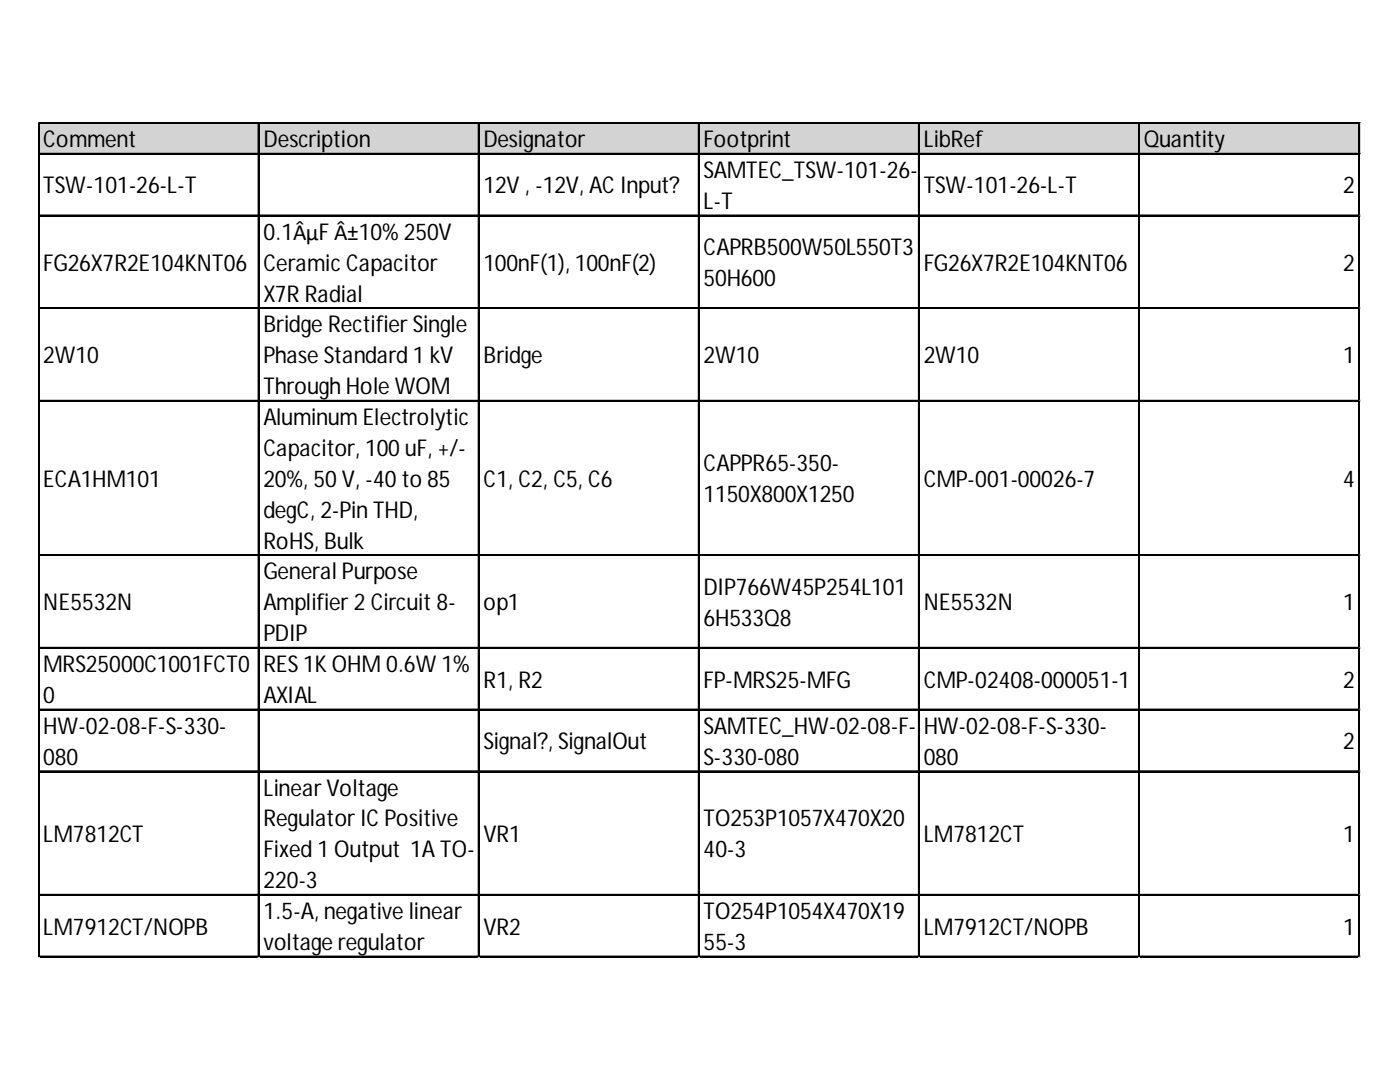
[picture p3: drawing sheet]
<svg xmlns="http://www.w3.org/2000/svg" width="279mm" height="216mm" viewBox="0 0 279 216" stroke-linecap="round" stroke-linejoin="round" font-family="sans-serif">
<defs><g id="words">
<g font-size="4.6">
<text x="8.6" y="29.4">Comment</text>
<text x="52.6" y="29.4">Description</text>
<text x="96.5" y="29.4">Designator</text>
<text x="140.4" y="29.4">Footprint</text>
<text x="184.3" y="29.4">LibRef</text>
<text x="228.3" y="29.4">Quantity</text>
<text x="140.4" y="35.5">SAMTEC_TSW-101-26-</text>
<text x="8.6" y="38.6">TSW-101-26-L-T</text>
<text x="96.5" y="38.6">12V , -12V, AC Input?</text>
<text x="140.4" y="41.7">L-T</text>
<text x="184.3" y="38.6">TSW-101-26-L-T</text>
<text x="268.1" y="38.6">2</text>
<text x="52.6" y="47.8">0.1ÂµF Â±10% 250V</text>
<text x="140.4" y="50.9">CAPRB500W50L550T3</text>
<text x="8.6" y="54">FG26X7R2E104KNT06</text>
<text x="52.6" y="54">Ceramic Capacitor</text>
<text x="96.5" y="54">100nF(1), 100nF(2)</text>
<text x="140.4" y="57.1">50H600</text>
<text x="184.3" y="54">FG26X7R2E104KNT06</text>
<text x="268.1" y="54">2</text>
<text x="52.6" y="60.2">X7R Radial</text>
<text x="52.6" y="66.3">Bridge Rectifier Single</text>
<text x="8.6" y="72.5">2W10</text>
<text x="52.6" y="72.5">Phase Standard 1 kV</text>
<text x="96.5" y="72.5">Bridge</text>
<text x="140.4" y="72.5">2W10</text>
<text x="184.3" y="72.5">2W10</text>
<text x="268.1" y="72.5">1</text>
<text x="52.6" y="78.7">Through Hole WOM</text>
<text x="52.6" y="84.8">Aluminum Electrolytic</text>
<text x="52.6" y="91">Capacitor, 100 uF, +/-</text>
<text x="140.4" y="94.1">CAPPR65-350-</text>
<text x="8.6" y="97.1">ECA1HM101</text>
<text x="52.6" y="97.1">20%, 50 V, -40 to 85</text>
<text x="96.5" y="97.1">C1, C2, C5, C6</text>
<text x="140.4" y="100.2">1150X800X1250</text>
<text x="184.3" y="97.1">CMP-001-00026-7</text>
<text x="268.1" y="97.1">4</text>
<text x="52.6" y="103.3">degC, 2-Pin THD,</text>
<text x="52.6" y="109.5">RoHS, Bulk</text>
<text x="52.6" y="115.6">General Purpose</text>
<text x="140.4" y="118.7">DIP766W45P254L101</text>
<text x="8.6" y="121.8">NE5532N</text>
<text x="52.6" y="121.8">Amplifier 2 Circuit 8-</text>
<text x="96.5" y="121.8">op1</text>
<text x="140.4" y="124.9">6H533Q8</text>
<text x="184.3" y="121.8">NE5532N</text>
<text x="268.1" y="121.8">1</text>
<text x="52.6" y="127.9">PDIP</text>
<text x="8.6" y="134.1">MRS25000C1001FCT0</text>
<text x="52.6" y="134.1">RES 1K OHM 0.6W 1%</text>
<text x="96.5" y="137.2">R1, R2</text>
<text x="140.4" y="137.2">FP-MRS25-MFG</text>
<text x="184.3" y="137.2">CMP-02408-000051-1</text>
<text x="268.1" y="137.2">2</text>
<text x="8.6" y="140.3">0</text>
<text x="52.6" y="140.3">AXIAL</text>
<text x="8.6" y="146.4">HW-02-08-F-S-330-</text>
<text x="96.5" y="149.5">Signal?, SignalOut</text>
<text x="140.4" y="146.4">SAMTEC_HW-02-08-F-</text>
<text x="184.3" y="146.4">HW-02-08-F-S-330-</text>
<text x="268.1" y="149.5">2</text>
<text x="8.6" y="152.6">080</text>
<text x="140.4" y="152.6">S-330-080</text>
<text x="184.3" y="152.6">080</text>
<text x="52.6" y="158.7">Linear Voltage</text>
<text x="8.6" y="168">LM7812CT</text>
<text x="52.6" y="164.9">Regulator IC Positive</text>
<text x="96.5" y="168">VR1</text>
<text x="140.4" y="164.9">TO253P1057X470X20</text>
<text x="184.3" y="168">LM7812CT</text>
<text x="268.1" y="168">1</text>
<text x="52.6" y="171.1">Fixed 1 Output 1A TO-</text>
<text x="140.4" y="171.1">40-3</text>
<text x="52.6" y="177.2">220-3</text>
<text x="52.6" y="183.4">1.5-A, negative linear</text>
<text x="140.4" y="183.4">TO254P1054X470X19</text>
<text x="8.6" y="186.5">LM7912CT/NOPB</text>
<text x="52.6" y="189.6">voltage regulator</text>
<text x="96.5" y="186.5">VR2</text>
<text x="140.4" y="189.6">55-3</text>
<text x="184.3" y="186.5">LM7912CT/NOPB</text>
<text x="268.1" y="186.5">1</text>
</g>
</g></defs>
<path d="M7.8 24.7h263.7v6.2h-263.7z" fill="#d3d3d3"/>
<g fill="none" stroke="#000" stroke-width=".26">
<path d="M7.6 24.4v166.7M7.7 24.4v166.7M7.9 24.4h263.5M7.9 24.6h263.5M7.9 30.6h263.5M7.9 30.7h263.5M51.5 24.7v166.4M51.7 24.7v166.4M95.5 24.7v166.4M95.6 24.7v166.4M139.4 24.7v166.4M139.5 24.7v166.4"/>
<path d="M183.3 24.7v166.4M183.4 24.7v166.4M227.2 24.7v166.4M227.4 24.7v166.4M271.2 24.7v166.4M271.3 24.7v166.4M7.9 42.9h263.5M7.9 43.1h263.5M7.9 61.4h263.5M7.9 61.5h263.5M7.9 79.9h263.5M7.9 80h263.5"/>
<path d="M7.9 110.7h263.5M7.9 110.8h263.5M7.9 129.2h263.5M7.9 129.3h263.5M7.9 141.5h263.5M7.9 141.6h263.5M7.9 153.8h263.5M7.9 154h263.5M7.9 178.5h263.5M7.9 178.6h263.5M7.9 190.8h263.5M7.9 190.9h263.5"/>
</g>
<path d="M7.6 191.1h.1" fill="none" stroke="#d4d4d4" stroke-width=".26"/>
<path d="M7.6 191.1h.3z" fill="#d4d4d4"/>
<path d="M51.5 191.1h.1" fill="none" stroke="#d4d4d4" stroke-width=".26"/>
<path d="M51.5 191.1h.3z" fill="#d4d4d4"/>
<path d="M95.5 191.1h.1" fill="none" stroke="#d4d4d4" stroke-width=".26"/>
<path d="M95.5 191.1h.2z" fill="#d4d4d4"/>
<path d="M139.4 191.1h.1" fill="none" stroke="#d4d4d4" stroke-width=".26"/>
<path d="M139.4 191.1h.2z" fill="#d4d4d4"/>
<path d="M183.3 191.1h.1" fill="none" stroke="#d4d4d4" stroke-width=".26"/>
<path d="M183.3 191.1h.3z" fill="#d4d4d4"/>
<path d="M227.2 191.1h.1" fill="none" stroke="#d4d4d4" stroke-width=".26"/>
<path d="M227.2 191.1h.3z" fill="#d4d4d4"/>
<path d="M271.2 191.1h.1" fill="none" stroke="#d4d4d4" stroke-width=".26"/>
<path d="M271.2 191.1h.2z" fill="#d4d4d4"/>
<path d="M271.4 42.9h.1" fill="none" stroke="#d4d4d4" stroke-width=".26"/>
<path d="M271.4 42.9l.1 .3z" fill="#d4d4d4"/>
<path d="M271.4 61.4h.1" fill="none" stroke="#d4d4d4" stroke-width=".26"/>
<path d="M271.4 61.4l.1 .3z" fill="#d4d4d4"/>
<path d="M271.4 79.9h.1" fill="none" stroke="#d4d4d4" stroke-width=".26"/>
<path d="M271.4 79.9l.1 .3z" fill="#d4d4d4"/>
<path d="M271.4 110.7h.1" fill="none" stroke="#d4d4d4" stroke-width=".26"/>
<path d="M271.4 110.7l.1 .3z" fill="#d4d4d4"/>
<path d="M271.4 129.2h.1" fill="none" stroke="#d4d4d4" stroke-width=".26"/>
<path d="M271.4 129.2l.1 .2z" fill="#d4d4d4"/>
<path d="M271.4 141.5h.1" fill="none" stroke="#d4d4d4" stroke-width=".26"/>
<path d="M271.4 141.5l.1 .3z" fill="#d4d4d4"/>
<path d="M271.4 153.8h.1" fill="none" stroke="#d4d4d4" stroke-width=".26"/>
<path d="M271.4 153.8l.1 .3z" fill="#d4d4d4"/>
<path d="M271.4 178.5h.1" fill="none" stroke="#d4d4d4" stroke-width=".26"/>
<path d="M271.4 178.5l.1 .2z" fill="#d4d4d4"/>
<path d="M271.4 190.8h.1" fill="none" stroke="#d4d4d4" stroke-width=".26"/>
<path d="M271.4 190.8l.1 .3z" fill="#d4d4d4"/>
<use href="#words"/>
</svg>
